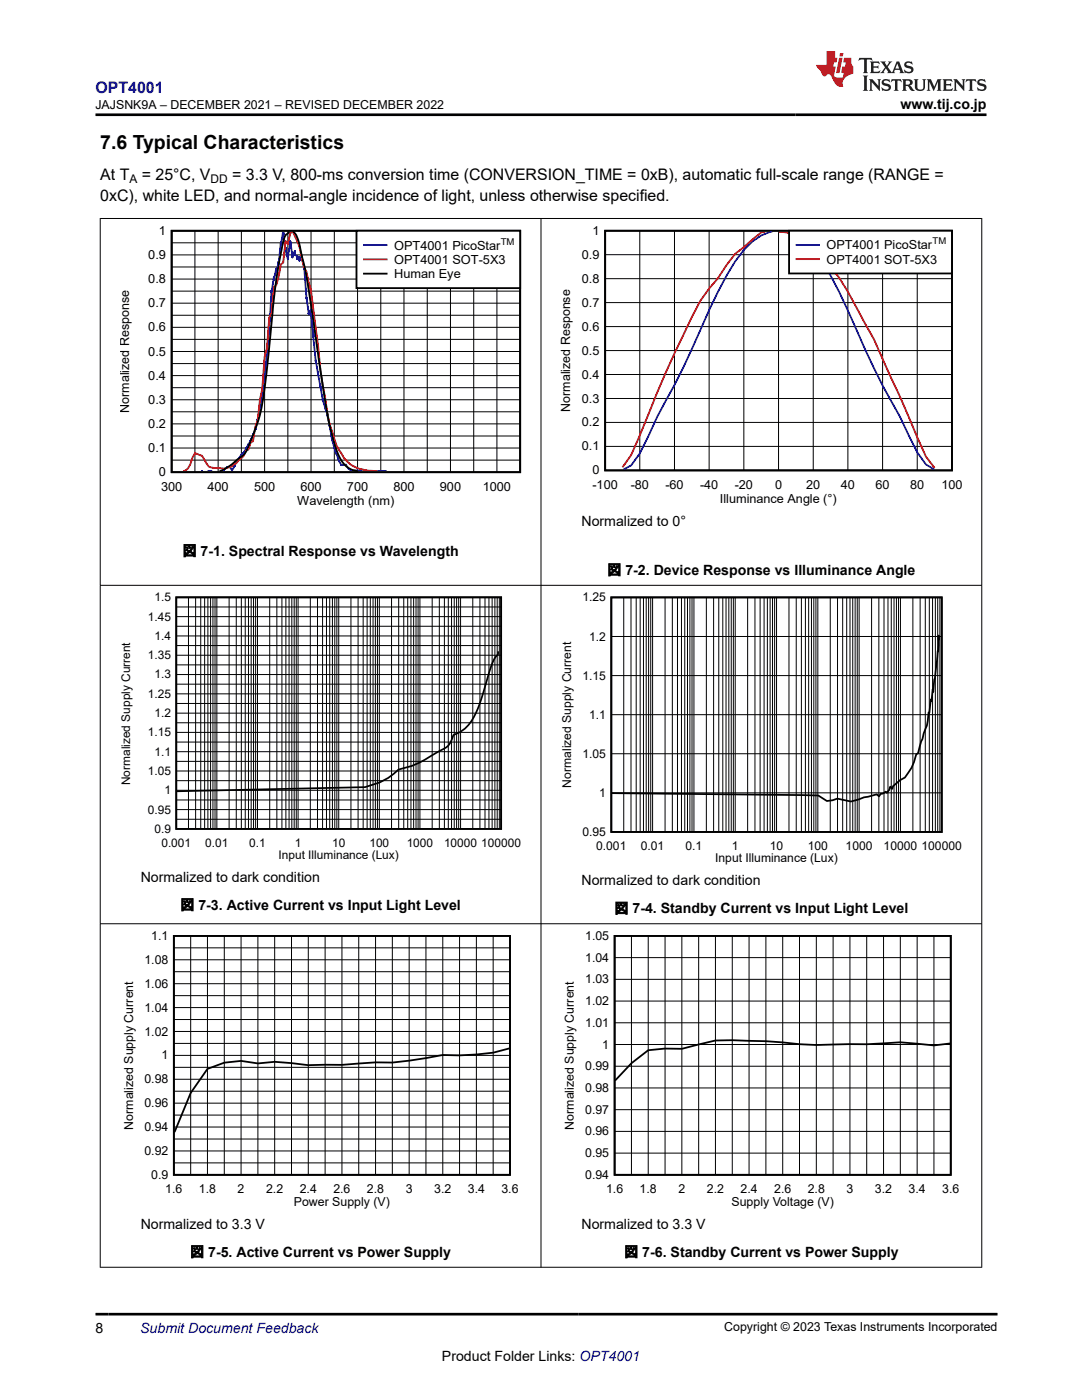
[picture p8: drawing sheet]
<svg xmlns="http://www.w3.org/2000/svg" width="216mm" height="279mm" viewBox="0 0 216 279" stroke-linecap="round" stroke-linejoin="round" font-family="sans-serif">
<defs><g id="words">
<text font-size="3.9" x="20" y="29.8">7.6 Typical Characteristics</text>
<text font-size="3.2" fill="#00f" x="19" y="18.6">OPT4001</text>
<g font-size="3.2">
<text x="20" y="36">At T</text>
<text x="28.3" y="36">= 25°C, V</text>
<text x="46.3" y="36">= 3.3 V, 800-ms conversion time (CONVERSION_TIME = 0xB), automatic full-scale range (RANGE =</text>
<text x="20" y="40.2">0xC), white LED, and normal-angle incidence of light, unless otherwise specified.</text>
</g>
<g font-size="2.8">
<text x="179.7" y="21.7">www.tij.co.jp</text>
<text x="116" y="104.9">Normalized to 0°</text>
<text x="36.4" y="110.9">図 7-1. Spectral Response vs Wavelength</text>
<text x="121.2" y="114.7">図 7-2. Device Response vs Illuminance Angle</text>
<text x="28.1" y="176">Normalized to dark condition</text>
<text x="116" y="176.7">Normalized to dark condition</text>
<text x="36" y="181.6">図 7-3. Active Current vs Input Light Level</text>
<text x="122.6" y="182.3">図 7-4. Standby Current vs Input Light Level</text>
<text x="28.1" y="245.3">Normalized to 3.3 V</text>
<text x="116" y="245.3">Normalized to 3.3 V</text>
<text x="37.9" y="250.8">図 7-5. Active Current vs Power Supply</text>
<text x="124.6" y="250.8">図 7-6. Standby Current vs Power Supply</text>
<text x="19" y="266">8</text>
<text x="88.2" y="271.7">Product Folder Links: OPT4001</text>
</g>
<text font-size="2.8" fill="#00f" x="28" y="266">Submit Document Feedback</text>
<text font-size="2.6" x="25.8" y="82.4" transform="rotate(-90 25.8 82.4)">Normalized Response</text>
<g font-size="2.5">
<text x="19" y="21.8">JAJSNK9A – DECEMBER 2021 – REVISED DECEMBER 2022</text>
<text x="31.7" y="46.9">1</text>
<text x="118.2" y="46.9">1</text>
<text x="29.6" y="51.7">0.9</text>
<text x="78.6" y="49.8">OPT4001 PicoStar</text>
<text x="78.6" y="52.7">OPT4001 SOT-5X3</text>
<text x="116.1" y="51.6">0.9</text>
<text x="164.9" y="49.8">OPT4001 PicoStar</text>
<text x="164.9" y="52.6">OPT4001 SOT-5X3</text>
<text x="29.6" y="56.5">0.8</text>
<text x="78.6" y="55.5">Human Eye</text>
<text x="116.1" y="56.4">0.8</text>
<text x="29.6" y="61.3">0.7</text>
<text x="116.1" y="66">0.6</text>
<text x="116.1" y="61.2">0.7</text>
<text x="29.6" y="71">0.5</text>
<text x="29.6" y="66.1">0.6</text>
<text x="116.1" y="70.8">0.5</text>
<text x="29.6" y="75.8">0.4</text>
<text x="116.1" y="75.6">0.4</text>
<text x="29.6" y="80.6">0.3</text>
<text x="113.7" y="82.1" transform="rotate(-90 113.7 82.1)">Normalized Response</text>
<text x="116.1" y="80.3">0.3</text>
<text x="29.6" y="85.4">0.2</text>
<text x="116.1" y="89.9">0.1</text>
<text x="116.1" y="85.1">0.2</text>
<text x="29.6" y="90.2">0.1</text>
<text x="31.7" y="95">0</text>
<text x="118.2" y="94.7">0</text>
<text x="32.1" y="97.9">300</text>
<text x="41.4" y="97.9">400</text>
<text x="50.7" y="97.9">500</text>
<text x="59.3" y="100.8">Wavelength (nm)</text>
<text x="59.9" y="97.9">600</text>
<text x="69.2" y="97.9">700</text>
<text x="78.5" y="97.9">800</text>
<text x="87.8" y="97.9">900</text>
<text x="96.3" y="97.9">1000</text>
<text x="118.2" y="97.5">-100</text>
<text x="125.8" y="97.5">-80</text>
<text x="132.8" y="97.5">-60</text>
<text x="139.7" y="97.5">-40</text>
<text x="143.7" y="100.4">Illuminance Angle (°)</text>
<text x="146.6" y="97.5">-20</text>
<text x="154.7" y="97.5">0</text>
<text x="160.9" y="97.5">20</text>
<text x="167.8" y="97.5">40</text>
<text x="174.7" y="97.5">60</text>
<text x="181.6" y="97.5">80</text>
<text x="187.8" y="97.5">100</text>
<text x="30.2" y="187.6">1.1</text>
<text x="116.8" y="191.9">1.04</text>
<text x="116.8" y="187.6">1.05</text>
<text x="28.8" y="197.1">1.06</text>
<text x="28.8" y="192.4">1.08</text>
<text x="116.8" y="196.3">1.03</text>
<text x="28.8" y="201.9">1.04</text>
<text x="116.8" y="200.6">1.02</text>
<text x="28.8" y="206.7">1.02</text>
<text x="116.8" y="204.9">1.01</text>
<text x="120.2" y="209.3">1</text>
<text x="32.2" y="211.4">1</text>
<text x="116.8" y="213.6">0.99</text>
<text x="28.8" y="221">0.96</text>
<text x="28.8" y="216.2">0.98</text>
<text x="116.8" y="217.9">0.98</text>
<text x="26.5" y="225.4" transform="rotate(-90 26.5 225.4)">Normalized Supply Current</text>
<text x="28.8" y="225.7">0.94</text>
<text x="114.5" y="225.4" transform="rotate(-90 114.5 225.4)">Normalized Supply Current</text>
<text x="116.8" y="226.6">0.96</text>
<text x="116.8" y="222.3">0.97</text>
<text x="28.8" y="230.5">0.92</text>
<text x="116.8" y="230.9">0.95</text>
<text x="30.2" y="235.3">0.9</text>
<text x="33" y="238.1">1.6</text>
<text x="39.7" y="238.1">1.8</text>
<text x="47.4" y="238.1">2</text>
<text x="53.1" y="238.1">2.2</text>
<text x="59.8" y="238.1">2.4</text>
<text x="66.5" y="238.1">2.6</text>
<text x="73.2" y="238.1">2.8</text>
<text x="81" y="238.1">3</text>
<text x="86.6" y="238.1">3.2</text>
<text x="93.3" y="238.1">3.4</text>
<text x="100.1" y="238.1">3.6</text>
<text x="116.8" y="235.3">0.94</text>
<text x="120.9" y="238.1">1.6</text>
<text x="127.6" y="238.1">1.8</text>
<text x="135.4" y="238.1">2</text>
<text x="141" y="238.1">2.2</text>
<text x="147.8" y="238.1">2.4</text>
<text x="154.5" y="238.1">2.6</text>
<text x="161.2" y="238.1">2.8</text>
<text x="168.9" y="238.1">3</text>
<text x="174.6" y="238.1">3.2</text>
<text x="181.3" y="238.1">3.4</text>
<text x="188" y="238.1">3.6</text>
<text x="58.6" y="240.6">Power Supply (V)</text>
<text x="146" y="240.6">Supply Voltage (V)</text>
<text x="144.5" y="265.7">Copyright © 2023 Texas Instruments Incorporated</text>
</g>
<g font-size="2.4">
<text x="25.8" y="36.6">A</text>
<text x="42" y="36.6">DD</text>
<text x="30.8" y="120">1.5</text>
<text x="29.5" y="123.8">1.45</text>
<text x="116.2" y="120">1.25</text>
<text x="29.5" y="131.5">1.35</text>
<text x="30.8" y="127.7">1.4</text>
<text x="117.5" y="127.8">1.2</text>
<text x="30.8" y="135.4">1.3</text>
<text x="116.2" y="135.6">1.15</text>
<text x="29.5" y="139.3">1.25</text>
<text x="30.8" y="143.1">1.2</text>
<text x="117.5" y="143.4">1.1</text>
<text x="29.5" y="146.9">1.15</text>
<text x="29.5" y="154.6">1.05</text>
<text x="30.8" y="150.8">1.1</text>
<text x="116.2" y="151.2">1.05</text>
<text x="26" y="156.7" transform="rotate(-90 26 156.7)">Normalized Supply Current</text>
<text x="32.8" y="158.5">1</text>
<text x="114" y="157.2" transform="rotate(-90 114 157.2)">Normalized Supply Current</text>
<text x="119.6" y="159">1</text>
<text x="29.5" y="162.4">0.95</text>
<text x="30.8" y="166.2">0.9</text>
<text x="116.2" y="166.8">0.95</text>
<text x="32.2" y="168.9">0.001</text>
<text x="41" y="168.9">0.01</text>
<text x="49.7" y="168.9">0.1</text>
<text x="55.6" y="171.4">Input Illuminance (Lux)</text>
<text x="58.8" y="168.9">1</text>
<text x="66.3" y="168.9">10</text>
<text x="73.7" y="168.9">100</text>
<text x="81.2" y="168.9">1000</text>
<text x="88.6" y="168.9">10000</text>
<text x="96" y="168.9">100000</text>
<text x="119" y="169.6">0.001</text>
<text x="127.9" y="169.6">0.01</text>
<text x="136.8" y="169.6">0.1</text>
<text x="142.7" y="172.1">Input Illuminance (Lux)</text>
<text x="146" y="169.6">1</text>
<text x="153.6" y="169.6">10</text>
<text x="161.2" y="169.6">100</text>
<text x="168.7" y="169.6">1000</text>
<text x="176.3" y="169.6">10000</text>
<text x="183.9" y="169.6">100000</text>
</g>
<g font-size="1.9">
<text x="99.9" y="48.8">TM</text>
<text x="186.1" y="48.8">TM</text>
</g>
</g></defs>
<path d="M34.3 46.1h69.5v48.1h-69.5zM57.7 46.2l-.3 .4a1.92 1.92 0 0 0-.9 1.7l-.9 4.6-.8 5.2-1.4 14.7a50.6 50.6 0 0 1-2.2 12l-1.2 3.2a5.8 5.8 0 0 1-1.7 3l-2.5 2-2 1M58.4 46.2l.5 .4a16.1 16.1 0 0 1 1.5 5.2l1.2 6.1 3.8 25.2 1.6 6.3a6.1 6.1 0 0 0 3.1 4.3l1.4 .3" fill="none" stroke="#000" stroke-width=".37"/>
<g fill="none" stroke="#000" stroke-width=".2">
<path d="M34.3 58.1h69.5M34.3 55.7h69.5M34.3 53.3h69.5M34.3 50.9h69.5M34.3 48.5h69.5M38.9 46.1v48.1M43.5 46.1v48.1M48.2 46.1v48.1M52.8 46.1v48.1M57.4 46.1v48.1M62.1 46.1v48.1M66.7 46.1v48.1"/>
<path d="M71.3 46.1v48.1M76 46.1v48.1M80.6 46.1v48.1M85.3 46.1v48.1M89.9 46.1v48.1M94.5 46.1v48.1M99.2 46.1v48.1M34.3 79.8h69.5M34.3 77.4h69.5M34.3 75h69.5M34.3 72.6h69.5M34.3 70.1h69.5"/>
<path d="M34.3 67.7h69.5M34.3 65.3h69.5M34.3 62.9h69.5M34.3 60.5h69.5M34.3 91.8h69.5M34.3 89.4h69.5M34.3 87h69.5M34.3 84.6h69.5M34.3 82.2h69.5"/>
</g>
<path d="M56.5 46.2l-.5 2.7v-.6l-.4 4.6v-.7l-.9 3.6v-.4l-.5 3v-.5l-.5 7.8v-.3l-.9 10.3v-.1l-.9 6.3v-.2l-1 4.1v-.2l-1.3 3.2-1 1.5-.4 .4-1 1.3-.9 1.9-.5-.7h-.4l-.9 .8M56.5 46.2l.5 3.8v-.1l.4 1.8 .5-3.5 .5 3.2v-.7l.4-.5v.3v-.4v.7l.5 .4v.5v-.5l.5 .4v-.3v.7v-.7l.4-.3v.6v-.2l.5 2.3v-.7l.4 6.5v-.2l.5 3.4 .5-.9 .9 10.3v-.2l1.4 7.9v-.2l.9 3 .9 5.2 1.4 4.2 .5 .8 .9-.1 .5 .8 .5 .4 7.2 .1M40.3 94h.1M41.4 94h1" fill="none" stroke="#00f" stroke-width=".37"/>
<path d="M58.2 46.2l-.3 .5-.5 2-.4-.6-.5 4.3-.5 .3-.4 2.6-.5 1.6-.4 .4-.5 5.2-.5 .9-.4 6.1-.5 1.7-.5 6.4-.4 2.1-.5 4.2-.5 1.3-.4 2.9-.5 .2-.4 1.4-.5 .2-.5 1.1-.9 .7a4.4 4.4 0 0 1-4.6 1.7 2.18 2.18 0 0 1-2.4-1.8l-.4-.7-1.4-.4-1.4 3-.9 .5M58.4 46.2a17 17 0 0 1 1.8 5.3l.5 1.9 .4 .8 1 3.8 1.8 15.7 1 5.6a33.8 33.8 0 0 0 2.3 9.6l.9 1.5a6.8 6.8 0 0 0 6.5 3.6h.7" fill="none" stroke="#f00" stroke-width=".37"/>
<path d="M71.1 46.1h32.7v11.4h-32.7z" fill-rule="evenodd" fill="#fff"/>
<path d="M71.1 46.1h32.7v11.4h-32.7zM72.6 54.6h4.5M120.7 46.1h69.3v47.8h-69.3z" fill="none" stroke="#000" stroke-width=".37"/>
<path d="M72.6 48.9h4.5M154.1 46.2a9.6 9.6 0 0 0-5.7 3.7 55.9 55.9 0 0 0-6.9 12l-1.7 3.9a163.4 163.4 0 0 1-8.7 17.4l-3.4 7.3-1.8 2.4-1.5 .8M156.7 46.2a9.6 9.6 0 0 1 5.6 3.6 54.3 54.3 0 0 1 6.9 12.2l1.7 3.8a149.6 149.6 0 0 0 8.7 17.3l3.4 7.2 1.8 2.4 1.6 1" fill="none" stroke="#00f" stroke-width=".37"/>
<path d="M72.6 51.8h4.5M152.7 46.2l-.8 .2-5.2 4.3-1.7 2.2-1.8 2.7-1.7 2-1.7 2.4-3.5 7a239.7 239.7 0 0 0-8.6 19.9l-1.8 3.9-1.7 2.5M155.3 46.2l1.8 .2 1.7 .7 3.5 2.3a49.1 49.1 0 0 1 6.9 8.8l5.2 9.5 5.2 11.4 5.2 12 1.7 2.3" fill="none" stroke="#f00" stroke-width=".37"/>
<g fill="none" stroke="#000" stroke-width=".2">
<path d="M120.7 55.6h69.3M120.7 50.8h69.3M127.7 46.1v47.8M134.6 46.1v47.8M141.5 46.1v47.8M148.4 46.1v47.8M155.3 46.1v47.8M162.3 46.1v47.8M169.2 46.1v47.8M176.1 46.1v47.8M183 46.1v47.8M120.7 79.5h69.3"/>
<path d="M120.7 74.7h69.3M120.7 70h69.3M120.7 65.2h69.3M120.7 60.4h69.3M120.7 89.1h69.3M120.7 84.3h69.3"/>
</g>
<path d="M157.4 46.1h32.6v8.5h-32.6z" fill-rule="evenodd" fill="#fff"/>
<path d="M157.4 46.1h32.6v8.5h-32.6z" fill="none" stroke="#000" stroke-width=".37"/>
<path d="M158.9 48.9h4.5" fill="none" stroke="#00f" stroke-width=".37"/>
<path d="M158.9 51.7h4.5" fill="none" stroke="#f00" stroke-width=".37"/>
<path d="M35.2 119.2h64.8v46.2h-64.8zM122 119.2h65.9v46.8h-65.9zM99.4 130.1v.4a7.4 7.4 0 0 0-1.8 3.8l-.7 2.4a23.5 23.5 0 0 1-3.4 8l-1.7 1.4-1.3 .6a3.9 3.9 0 0 1-2.8 3.2l-2.1 1.2a16.6 16.6 0 0 1-6.1 2.5 12.6 12.6 0 0 1-6.7 3.5l-37.5 .8M187.3 127.7v-.8l-.1 3.1-.1-.1-.9 8.2-.1-.5-.2 2.3-.2-.3-.3 2.6h-.1a8.3 8.3 0 0 1-1 4.2l-1.1 3.9-.4 .3a9.9 9.9 0 0 1-2.2 4.6l-1 .5-1.4 1.2-.2 .5-.4-.4-.2 .7-.4 .5-.3-.2-.6 .4h-.3l-.4 .5-.4-.4-2.6 .6-2.6 .9-2.7-.6-.9 .3-1.2 .2-1.7-1.1-41.2-.5" fill="none" stroke="#000" stroke-width=".35"/>
<g fill="none" stroke="#000" stroke-width=".2">
<path d="M19.9 43.6h176.1M20 43.5v209.5M107.9 43.5v209.5M195.9 43.5v209.5M19.9 116.8h176.1M37.6 119.2v46.2M39 119.2v46.2M40.1 119.2v46.2M40.8 119.2v46.2M41.5 119.2v46.2M42 119.2v46.2M42.5 119.2v46.2"/>
<path d="M42.9 119.2v46.2M43.3 119.2v46.2M45.7 119.2v46.2M47.1 119.2v46.2M48.2 119.2v46.2M48.9 119.2v46.2M49.6 119.2v46.2M50.1 119.2v46.2M50.6 119.2v46.2M51 119.2v46.2M51.4 119.2v46.2M53.8 119.2v46.2"/>
<path d="M55.2 119.2v46.2M56.3 119.2v46.2M57 119.2v46.2M57.7 119.2v46.2M58.2 119.2v46.2M58.7 119.2v46.2M59.1 119.2v46.2M59.5 119.2v46.2M61.9 119.2v46.2M63.4 119.2v46.2M64.4 119.2v46.2M65.1 119.2v46.2"/>
<path d="M65.8 119.2v46.2M66.3 119.2v46.2M66.8 119.2v46.2M67.2 119.2v46.2M67.6 119.2v46.2M70 119.2v46.2M71.5 119.2v46.2M72.5 119.2v46.2M73.3 119.2v46.2M73.9 119.2v46.2M74.4 119.2v46.2M74.9 119.2v46.2"/>
<path d="M75.3 119.2v46.2M75.7 119.2v46.2M78.1 119.2v46.2M79.6 119.2v46.2M80.6 119.2v46.2M81.4 119.2v46.2M82 119.2v46.2M82.5 119.2v46.2M83 119.2v46.2M83.4 119.2v46.2M83.8 119.2v46.2M86.2 119.2v46.2"/>
<path d="M87.7 119.2v46.2M88.7 119.2v46.2M89.5 119.2v46.2M90.1 119.2v46.2M90.6 119.2v46.2M91.1 119.2v46.2M91.5 119.2v46.2M91.9 119.2v46.2M94.3 119.2v46.2M95.8 119.2v46.2M96.8 119.2v46.2M97.6 119.2v46.2"/>
<path d="M98.2 119.2v46.2M98.7 119.2v46.2M99.2 119.2v46.2M99.6 119.2v46.2M124.5 119.2v46.8M125.9 119.2v46.8M126.9 119.2v46.8M127.7 119.2v46.8M128.4 119.2v46.8M128.9 119.2v46.8M129.4 119.2v46.8M129.8 119.2v46.8"/>
<path d="M130.2 119.2v46.8M132.7 119.2v46.8M134.2 119.2v46.8M135.2 119.2v46.8M136 119.2v46.8M136.6 119.2v46.8M137.2 119.2v46.8M137.7 119.2v46.8M138.1 119.2v46.8M138.5 119.2v46.8M140.9 119.2v46.8M142.4 119.2v46.8"/>
<path d="M143.4 119.2v46.8M144.2 119.2v46.8M144.9 119.2v46.8M145.4 119.2v46.8M145.9 119.2v46.8M146.3 119.2v46.8M146.7 119.2v46.8M149.2 119.2v46.8M150.6 119.2v46.8M151.7 119.2v46.8M152.5 119.2v46.8M153.1 119.2v46.8"/>
<path d="M153.7 119.2v46.8M154.1 119.2v46.8M154.6 119.2v46.8M155 119.2v46.8M157.4 119.2v46.8M158.9 119.2v46.8M159.9 119.2v46.8M160.7 119.2v46.8M161.4 119.2v46.8M161.9 119.2v46.8M162.4 119.2v46.8M162.8 119.2v46.8"/>
<path d="M163.2 119.2v46.8M165.7 119.2v46.8M167.1 119.2v46.8M168.1 119.2v46.8M168.9 119.2v46.8M169.6 119.2v46.8M170.2 119.2v46.8M170.6 119.2v46.8M171.1 119.2v46.8M171.4 119.2v46.8M173.9 119.2v46.8M175.4 119.2v46.8"/>
<path d="M176.4 119.2v46.8M177.2 119.2v46.8M177.8 119.2v46.8M178.4 119.2v46.8M178.9 119.2v46.8M179.3 119.2v46.8M179.7 119.2v46.8M182.2 119.2v46.8M183.6 119.2v46.8M184.6 119.2v46.8M185.4 119.2v46.8M186.1 119.2v46.8"/>
<path d="M186.6 119.2v46.8M187.1 119.2v46.8M187.5 119.2v46.8M35.2 138.5h64.8M35.2 136.5h64.8M35.2 134.6h64.8M35.2 132.7h64.8M35.2 130.8h64.8M35.2 128.8h64.8M35.2 126.9h64.8M35.2 125h64.8M35.2 123.1h64.8"/>
<path d="M35.2 121.1h64.8M122 134.8h65.9M122 127h65.9M35.2 159.7h64.8M35.2 157.7h64.8M35.2 155.8h64.8M35.2 153.9h64.8M35.2 151.9h64.8M35.2 150h64.8M35.2 148.1h64.8M35.2 146.2h64.8M35.2 144.2h64.8"/>
<path d="M35.2 142.3h64.8M35.2 140.4h64.8M122 158.2h65.9M122 150.4h65.9M122 142.6h65.9M35.2 163.5h64.8M35.2 161.6h64.8M19.9 184.4h176.1M34.7 198.7h67.1M34.7 196.3h67.1M34.7 193.9h67.1M34.7 191.5h67.1"/>
<path d="M34.7 189.2h67.1M38 186.8v47.7M41.4 186.8v47.7M44.8 186.8v47.7M48.1 186.8v47.7M51.5 186.8v47.7M54.8 186.8v47.7M58.2 186.8v47.7M61.5 186.8v47.7M64.9 186.8v47.7M68.2 186.8v47.7M71.6 186.8v47.7"/>
<path d="M74.9 186.8v47.7M78.3 186.8v47.7M81.6 186.8v47.7M85 186.8v47.7M88.4 186.8v47.7M91.7 186.8v47.7M95.1 186.8v47.7M98.4 186.8v47.7M122.6 199.8h67.1M122.6 195.4h67.1M122.6 191.1h67.1M126 186.8v47.7"/>
<path d="M129.3 186.8v47.7M132.7 186.8v47.7M136.1 186.8v47.7M139.4 186.8v47.7M142.8 186.8v47.7M146.1 186.8v47.7M149.5 186.8v47.7M152.8 186.8v47.7M156.2 186.8v47.7M159.5 186.8v47.7M162.9 186.8v47.7M166.2 186.8v47.7"/>
<path d="M169.6 186.8v47.7M172.9 186.8v47.7M176.3 186.8v47.7M179.6 186.8v47.7M183 186.8v47.7M186.4 186.8v47.7M34.7 217.8h67.1M34.7 215.4h67.1M34.7 213h67.1M34.7 210.6h67.1M34.7 208.2h67.1M34.7 205.9h67.1"/>
<path d="M34.7 203.5h67.1M34.7 201.1h67.1M122.6 217.1h67.1M122.6 212.8h67.1M122.6 208.5h67.1M122.6 204.1h67.1M34.7 232.1h67.1M34.7 229.7h67.1M34.7 227.3h67.1M34.7 224.9h67.1M34.7 222.5h67.1M34.7 220.2h67.1"/>
<path d="M122.6 230.1h67.1M122.6 225.8h67.1M122.6 221.5h67.1M19.9 252.9h176.1"/>
</g>
<path d="M34.7 186.8h67.1v47.7h-67.1zM122.6 186.8h67.1v47.7h-67.1zM101.6 209.2l-3.2 .9-6.7 .5-3.3-.1-6.8 1.2-3.3 .4-3.4-.1-6.7 .5-6.7 .1-6.7-.7-3.3 .3-3.4-.5-3.3 .4-3.4 1.2-3.4 4.8-3.1 7.8M189.5 208.3l-3.1 .3-6.8-.6a133.1 133.1 0 0 1-13.4 .5l-3.3 .1-3.4-.2a111.3 111.3 0 0 0-16.7-.7l-6.7 1.6h-3.4l-3.4 .3-3.3 2.6-3.2 3.4" fill="none" stroke="#000" stroke-width=".36"/>
<path d="M171.5 11.6l-.2 .5 .5-.2h.6v.1v2.2l-.2 .4h1l-.2-.4v-2.2v-.1h.5l.5 .2-.1-.5zM173.6 12.3l.2 .4v1.5l-.2 .4h1.9l.1-.6a1.08 1.08 0 0 1-1.3 .2v-.7h.6l.4 .2v-.7l-.4 .2h-.6v-.5l.2-.2a1 1 0 0 1 1 .3l-.1-.5zM175.7 12.3l.9 1.1-1 1.2h.9l-.2-.2 .5-.8 .4 .8-.2 .2h1.6l-.2-.2 .2-.5h.9l.1 .5-.1 .2h.9l-.2-.3-.8-2h-.5l-.9 2.2-.9-1.1 .9-1.1h-.8l.2 .2-.4 .6-.4-.6 .2-.2zM179 12.7l.4 1h-.7zM180.7 12.4a.65 .65 0 0 0-.2 .7 .65 .65 0 0 0 .6 .5l.6 .1 .1 .3a.79 .79 0 0 1-.7 .4 .79 .79 0 0 1-.7-.5l.1 .7 .2-.1a.93 .93 0 0 0 1.1 .1 .93 .93 0 0 0 .4-1 1.46 1.46 0 0 0-1.2-.6l-.1-.3a1.09 1.09 0 0 1 1.2 .2l-.2-.6-.1 .1-.5-.2zM172.2 15.1l.2 .4v2.2l-.2 .4h1l-.2-.4v-2.2l.2-.4zM173.4 15.8l.2 .4v1.5l-.2 .4h.8l-.3-.4 .1-1.3 1.6 1.8v-2l.2-.4h-.7l.1 .2 .1 1.1-1.2-1.3zM176.2 15.9a.65 .65 0 0 0-.2 .8 .65 .65 0 0 0 .6 .4l.6 .2 .1 .2a.79 .79 0 0 1-.7 .4 .79 .79 0 0 1-.7-.5l.1 .7 .2-.1a.93 .93 0 0 0 1.1 .1 .93 .93 0 0 0 .4-.9 1.46 1.46 0 0 0-1.2-.6l-.1-.4a1.09 1.09 0 0 1 1.2 .2l-.1-.6-.2 .1-.5-.1zM177.9 15.8l-.1 .6a.63 .63 0 0 1 .8-.3v1.6l-.3 .4h1l-.2-.4v-1.6a.66 .66 0 0 1 .8 .3l-.1-.6zM180 15.8l.2 .4v1.5l-.2 .4h1l-.2-.2-.1-.7h.5l.1 .2a.79 .79 0 0 0 1.2 .6l-1-.9a.61 .61 0 0 0 .6-.6 .61 .61 0 0 0-.5-.7zM180.8 16.1h.1a.47 .47 0 0 1 .5 .1 .47 .47 0 0 1 .1 .5l-.1 .1-.7 .1zM182.3 15.8l.2 .2a2.27 2.27 0 0 0 .4 2 1.04 1.04 0 0 0 1.7-.7v-1.3l.2-.2h-.8l.2 .4v1.1a.6 .6 0 0 1-.6 .6 .6 .6 0 0 1-.6-.6v-1.1l.3-.4zM184.9 15.8l.2 .4v1.5l-.2 .4h.8l-.3-.4v-1.4l.9 1.9 .9-1.9v1.4l-.3 .4h1l-.2-.4v-1.5l.2-.4h-.8l-.7 1.5-.6-1.5zM188.1 15.8l.2 .4v1.5l-.2 .4h1.9l.1-.6a1.09 1.09 0 0 1-1.3 .2v-.7h.6l.4 .2v-.6l-.4 .2h-.6v-.6l.2-.1a1.01 1.01 0 0 1 1 .3l-.1-.6zM190.2 15.8l.3 .4v1.5l-.3 .4h.8l-.2-.4v-1.3l1.6 1.8v-2l.2-.4h-.7l.2 .2v1.1l-1.2-1.3zM192.8 15.8l-.1 .6a.63 .63 0 0 1 .8-.3v1.6l-.3 .4h1l-.2-.4v-1.6a.66 .66 0 0 1 .8 .3l-.1-.6zM195.2 15.9a.65 .65 0 0 0-.2 .8 .65 .65 0 0 0 .6 .4l.6 .2 .2 .2a.79 .79 0 0 1-.7 .4 .79 .79 0 0 1-.7-.5l.1 .7 .2-.1a.93 .93 0 0 0 1 .1 .93 .93 0 0 0 .5-.9 1.46 1.46 0 0 0-1.3-.6v-.4a1.09 1.09 0 0 1 1.2 .2l-.2-.6-.2 .1-.5-.1z" fill="#231f20"/>
<path d="M164.9 10.2v2.8h-2l.1 .3 .8 1a.95 .95 0 0 0 1 .9 .59 .59 0 0 1 .5-.4 .59 .59 0 0 1 .5 .4l.4 .7a1.59 1.59 0 0 0 2.1 1.4 1.61 1.61 0 0 1 1-2.3l1-.3-.1-1.5a1.59 1.59 0 0 1-.3-1.7h-1.5l-.2 .9h.6l-.2 .9h-.5l-.2 1v.2l.4 .1-.1 .9h-.7a.73 .73 0 0 1-1-.7l.3-1.5h-.5l.1-.9h.5l.2-.9h-.5v-1.3zM167.4 11.5l-.6 3.1h.7l.6-3.1zM167.6 10.6l-.1 .6h.7l.1-.6z" fill="#ed1c24"/>
<path d="M19 22.9h177.8M19 262.3h180" fill="none" stroke="#000" stroke-width=".53"/>
<use href="#words"/>
</svg>
